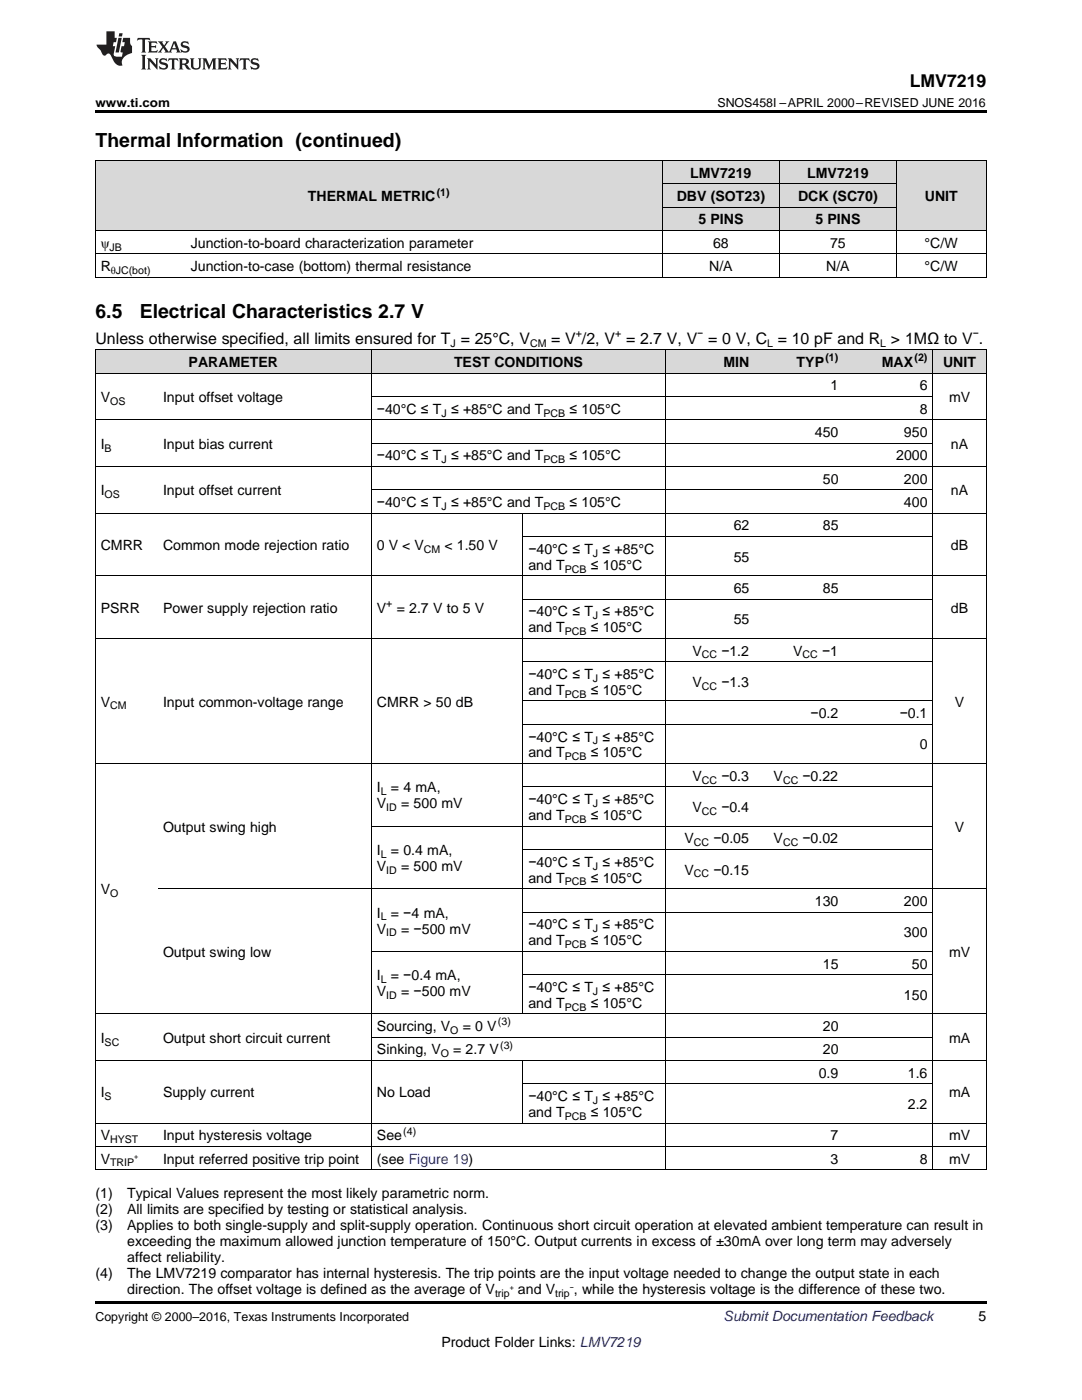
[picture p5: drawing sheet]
<svg xmlns="http://www.w3.org/2000/svg" width="216mm" height="279mm" viewBox="0 0 216 279" stroke-linecap="round" stroke-linejoin="round" font-family="sans-serif">
<defs><g id="words">
<g font-size="3.9">
<text x="19" y="29.3">Thermal Information (continued)</text>
<text x="19" y="63.5">6.5</text>
<text x="27.9" y="63.5">Electrical Characteristics 2.7 V</text>
</g>
<text font-size="3.5" x="181.5" y="17.3">LMV7219</text>
<g font-size="3.2">
<text x="19" y="68.6">Unless otherwise specified, all limits ensured for T = 25°C, V</text>
<text x="110" y="68.6">= V /2, V = 2.7 V, V = 0 V, C = 10 pF and R &gt; 1MΩ to V .</text>
</g>
<g font-size="2.8">
<text x="137.7" y="35.5">LMV7219</text>
<text x="161.1" y="35.5">LMV7219</text>
<text x="61.5" y="40.1">THERMAL METRIC</text>
<text x="135" y="40.1">DBV (SOT23)</text>
<text x="159.2" y="40.1">DCK (SC70)</text>
<text x="184.5" y="40.1">UNIT</text>
<text x="139.3" y="44.8">5 PINS</text>
<text x="162.7" y="44.8">5 PINS</text>
<text x="20.1" y="49.5">ψ</text>
<text x="38.1" y="49.5">Junction-to-board characterization parameter</text>
<text x="142.3" y="49.5">68</text>
<text x="165.6" y="49.5">75</text>
<text x="184.5" y="49.5">°C/W</text>
<text x="20.1" y="54.1">R</text>
<text x="38.1" y="54.1">Junction-to-case (bottom) thermal resistance</text>
<text x="141.5" y="54.1">N/A</text>
<text x="164.9" y="54.1">N/A</text>
<text x="184.5" y="54.1">°C/W</text>
<text x="37.6" y="73.3">PARAMETER</text>
<text x="90.6" y="73.3">TEST CONDITIONS</text>
<text x="144.4" y="73.3">MIN</text>
<text x="159" y="73.3">TYP</text>
<text x="165.7" y="77.9">1</text>
<text x="176" y="73.3">MAX</text>
<text x="183.5" y="77.9">6</text>
<text x="188.2" y="73.3">UNIT</text>
<text x="20.1" y="80.3">V</text>
<text x="32.5" y="80.3">Input offset voltage</text>
<text x="75.2" y="82.6">−40°C ≤ T ≤ +85°C and T</text>
<text x="113.6" y="82.6">≤ 105°C</text>
<text x="183.5" y="82.6">8</text>
<text x="189.4" y="80.3">mV</text>
<text x="20.1" y="89.6">I</text>
<text x="32.5" y="89.6">Input bias current</text>
<text x="162.6" y="87.2">450</text>
<text x="180.4" y="87.2">950</text>
<text x="189.8" y="89.6">nA</text>
<text x="75.2" y="91.9">−40°C ≤ T ≤ +85°C and T</text>
<text x="113.6" y="91.9">≤ 105°C</text>
<text x="178.8" y="91.9">2000</text>
<text x="20.1" y="98.9">I</text>
<text x="32.5" y="98.9">Input offset current</text>
<text x="75.2" y="101.2">−40°C ≤ T ≤ +85°C and T</text>
<text x="113.6" y="101.2">≤ 105°C</text>
<text x="164.2" y="96.6">50</text>
<text x="180.4" y="96.6">200</text>
<text x="180.4" y="101.2">400</text>
<text x="189.8" y="98.9">nA</text>
<text x="146.4" y="105.9">62</text>
<text x="164.2" y="105.9">85</text>
<text x="20.1" y="109.8">CMRR</text>
<text x="32.5" y="109.8">Common mode rejection ratio</text>
<text x="75.2" y="109.8">0 V &lt; V</text>
<text x="88.7" y="109.8">&lt; 1.50 V</text>
<text x="105.4" y="110.5">−40°C ≤ T ≤ +85°C</text>
<text x="105.4" y="113.7">and T</text>
<text x="117.9" y="113.7">≤ 105°C</text>
<text x="146.4" y="112.1">55</text>
<text x="189.8" y="109.8">dB</text>
<text x="146.4" y="118.4">65</text>
<text x="164.2" y="118.4">85</text>
<text x="20.1" y="122.3">PSRR</text>
<text x="32.5" y="122.3">Power supply rejection ratio</text>
<text x="75.2" y="122.3">V</text>
<text x="79.2" y="122.3">= 2.7 V to 5 V</text>
<text x="105.4" y="123">−40°C ≤ T ≤ +85°C</text>
<text x="146.4" y="124.6">55</text>
<text x="189.8" y="122.3">dB</text>
<text x="105.4" y="126.2">and T</text>
<text x="117.9" y="126.2">≤ 105°C</text>
<text x="138.2" y="130.8">V</text>
<text x="143.9" y="130.8">−1.2</text>
<text x="158.3" y="130.8">V</text>
<text x="164" y="130.8">−1</text>
<text x="105.4" y="135.5">−40°C ≤ T ≤ +85°C</text>
<text x="138.2" y="137.1">V</text>
<text x="143.9" y="137.1">−1.3</text>
<text x="20.1" y="141">V</text>
<text x="32.5" y="141">Input common-voltage range</text>
<text x="75.2" y="141">CMRR &gt; 50 dB</text>
<text x="105.4" y="138.7">and T</text>
<text x="117.9" y="138.7">≤ 105°C</text>
<text x="161.7" y="143.3">−0.2</text>
<text x="179.5" y="143.3">−0.1</text>
<text x="190.5" y="141">V</text>
<text x="105.4" y="148">−40°C ≤ T ≤ +85°C</text>
<text x="183.5" y="149.6">0</text>
<text x="105.4" y="151.2">and T</text>
<text x="117.9" y="151.2">≤ 105°C</text>
<text x="138.2" y="155.8">V</text>
<text x="143.9" y="155.8">−0.3</text>
<text x="154.4" y="155.8">V</text>
<text x="160.1" y="155.8">−0.22</text>
<text x="75.2" y="158.2">I</text>
<text x="75.2" y="161.3">V</text>
<text x="78" y="158.2">= 4 mA,</text>
<text x="80" y="161.3">= 500 mV</text>
<text x="105.4" y="160.5">−40°C ≤ T ≤ +85°C</text>
<text x="32.5" y="166">Output swing high</text>
<text x="105.4" y="163.7">and T</text>
<text x="117.9" y="163.7">≤ 105°C</text>
<text x="138.2" y="162.1">V</text>
<text x="143.9" y="162.1">−0.4</text>
<text x="190.5" y="166">V</text>
<text x="75.2" y="170.6">I</text>
<text x="75.2" y="173.8">V</text>
<text x="78" y="170.6">= 0.4 mA,</text>
<text x="80" y="173.8">= 500 mV</text>
<text x="105.4" y="173">−40°C ≤ T ≤ +85°C</text>
<text x="136.6" y="168.3">V</text>
<text x="142.3" y="168.3">−0.05</text>
<text x="154.4" y="168.3">V</text>
<text x="160.1" y="168.3">−0.02</text>
<text x="20.1" y="178.5">V</text>
<text x="105.4" y="176.1">and T</text>
<text x="117.9" y="176.1">≤ 105°C</text>
<text x="136.6" y="174.6">V</text>
<text x="142.3" y="174.6">−0.15</text>
<text x="75.2" y="183.1">I</text>
<text x="78" y="183.1">= −4 mA,</text>
<text x="105.4" y="185.5">−40°C ≤ T ≤ +85°C</text>
<text x="162.6" y="180.8">130</text>
<text x="180.4" y="180.8">200</text>
<text x="32.5" y="191">Output swing low</text>
<text x="75.2" y="186.3">V</text>
<text x="80" y="186.3">= −500 mV</text>
<text x="105.4" y="188.6">and T</text>
<text x="117.9" y="188.6">≤ 105°C</text>
<text x="180.4" y="187">300</text>
<text x="189.4" y="191">mV</text>
<text x="75.2" y="195.6">I</text>
<text x="78" y="195.6">= −0.4 mA,</text>
<text x="105.4" y="197.9">−40°C ≤ T ≤ +85°C</text>
<text x="164.2" y="193.3">15</text>
<text x="182" y="193.3">50</text>
<text x="75.2" y="198.8">V</text>
<text x="80" y="198.8">= −500 mV</text>
<text x="105.4" y="201.1">and T</text>
<text x="117.9" y="201.1">≤ 105°C</text>
<text x="180.4" y="199.5">150</text>
<text x="20.1" y="208.1">I</text>
<text x="32.5" y="208.1">Output short circuit current</text>
<text x="75.2" y="205.8">Sourcing, V</text>
<text x="92.3" y="205.8">= 0 V</text>
<text x="164.2" y="205.8">20</text>
<text x="189.4" y="208.1">mA</text>
<text x="75.2" y="210.4">Sinking, V</text>
<text x="90.4" y="210.4">= 2.7 V</text>
<text x="163.4" y="215.1">0.9</text>
<text x="164.2" y="210.4">20</text>
<text x="181.2" y="215.1">1.6</text>
<text x="20.1" y="219">I</text>
<text x="32.5" y="219">Supply current</text>
<text x="75.2" y="219">No Load</text>
<text x="105.4" y="219.7">−40°C ≤ T ≤ +85°C</text>
<text x="181.2" y="221.3">2.2</text>
<text x="189.4" y="219">mA</text>
<text x="20.1" y="227.6">V</text>
<text x="32.5" y="227.6">Input hysteresis voltage</text>
<text x="75.2" y="227.6">See</text>
<text x="105.4" y="222.9">and T</text>
<text x="117.9" y="222.9">≤ 105°C</text>
<text x="165.7" y="227.6">7</text>
<text x="189.4" y="227.6">mV</text>
<text x="20.1" y="232.2">V</text>
<text x="32.5" y="232.2">Input referred positive trip point</text>
<text x="75.2" y="232.2">(see Figure 19)</text>
<text x="165.7" y="232.2">3</text>
<text x="183.5" y="232.2">8</text>
<text x="189.4" y="232.2">mV</text>
<text x="19" y="239.2">(1)</text>
<text x="25.4" y="239.2">Typical Values represent the most likely parametric norm.</text>
<text x="19" y="242.4">(2)</text>
<text x="19" y="245.5">(3)</text>
<text x="25.4" y="242.4">All limits are specified by testing or statistical analysis.</text>
<text x="25.4" y="245.5">Applies to both single-supply and split-supply operation. Continuous short circuit operation at elevated ambient temperature can result in</text>
<text x="25.4" y="248.7">exceeding the maximum allowed junction temperature of 150°C. Output currents in excess of ±30mA over long term may adversely</text>
<text x="25.4" y="251.9">affect reliability.</text>
<text x="19" y="255.1">(4)</text>
<text x="25.4" y="255.1">The LMV7219 comparator has internal hysteresis. The trip points are the input voltage needed to change the output state in each</text>
<text x="25.4" y="258.2">direction. The offset voltage is defined as the average of V</text>
<text x="103.4" y="258.2">and V</text>
<text x="114.5" y="258.2">, while the hysteresis voltage is the difference of these two.</text>
<text x="195.3" y="263.6">5</text>
<text x="88.1" y="268.9">Product Folder Links: LMV7219</text>
</g>
<text font-size="2.8" fill="#0000c8" x="144.4" y="263.6">Submit Documentation Feedback</text>
<g font-size="2.5">
<text x="19" y="21.4">www.ti.com</text>
<text x="143.2" y="21.4">SNOS458I –APRIL 2000–REVISED JUNE 2016</text>
<text x="19" y="263.6">Copyright © 2000–2016, Texas Instruments Incorporated</text>
</g>
<g font-size="2.1">
<text x="87.1" y="39">(1)</text>
<text x="21.9" y="50">JB</text>
<text x="22.1" y="54.7">θJC(bot)</text>
<text x="89.9" y="69.3">J</text>
<text x="105.8" y="69.3">CM</text>
<text x="114.9" y="67.3">+</text>
<text x="122.7" y="67.3">+</text>
<text x="139.1" y="67.3">−</text>
<text x="153.1" y="69.3">L</text>
<text x="175.6" y="69.3">L</text>
<text x="194.1" y="67.3">−</text>
<text x="164.7" y="72.1">(1)</text>
<text x="182.5" y="72.1">(2)</text>
<text x="22" y="80.8">OS</text>
<text x="88.1" y="83.1">J</text>
<text x="108.4" y="83.1">PCB</text>
<text x="20.9" y="90.1">B</text>
<text x="88.1" y="92.5">J</text>
<text x="108.4" y="92.5">PCB</text>
<text x="20.9" y="99.4">OS</text>
<text x="88.1" y="101.8">J</text>
<text x="108.4" y="101.8">PCB</text>
<text x="84.6" y="110.3">CM</text>
<text x="118.3" y="111.1">J</text>
<text x="112.7" y="114.3">PCB</text>
<text x="77.1" y="121.1">+</text>
<text x="118.3" y="123.6">J</text>
<text x="112.7" y="126.8">PCB</text>
<text x="140.1" y="131.4">CC</text>
<text x="160.2" y="131.4">CC</text>
<text x="118.3" y="136.1">J</text>
<text x="140.1" y="137.7">CC</text>
<text x="22" y="141.6">CM</text>
<text x="112.7" y="139.2">PCB</text>
<text x="118.3" y="148.6">J</text>
<text x="112.7" y="151.7">PCB</text>
<text x="76" y="158.7">L</text>
<text x="77.1" y="161.9">ID</text>
<text x="118.3" y="161">J</text>
<text x="140.1" y="156.4">CC</text>
<text x="156.2" y="156.4">CC</text>
<text x="112.7" y="164.2">PCB</text>
<text x="140.1" y="162.6">CC</text>
<text x="76" y="171.2">L</text>
<text x="118.3" y="173.5">J</text>
<text x="138.5" y="168.9">CC</text>
<text x="156.2" y="168.9">CC</text>
<text x="22" y="179">O</text>
<text x="77.1" y="174.4">ID</text>
<text x="112.7" y="176.7">PCB</text>
<text x="138.5" y="175.1">CC</text>
<text x="76" y="183.7">L</text>
<text x="77.1" y="186.9">ID</text>
<text x="112.7" y="189.2">PCB</text>
<text x="118.3" y="186">J</text>
<text x="76" y="196.2">L</text>
<text x="77.1" y="199.4">ID</text>
<text x="112.7" y="201.7">PCB</text>
<text x="118.3" y="198.5">J</text>
<text x="20.9" y="208.7">SC</text>
<text x="89.9" y="206.3">O</text>
<text x="99.4" y="204.6">(3)</text>
<text x="99.8" y="209.3">(3)</text>
<text x="87.9" y="211">O</text>
<text x="20.9" y="219.6">S</text>
<text x="118.3" y="220.3">J</text>
<text x="80.5" y="226.4">(4)</text>
<text x="112.7" y="223.5">PCB</text>
<text x="22" y="228.1">HYST</text>
<text x="22" y="232.8">TRIP</text>
<text x="98.8" y="258.8">trip</text>
<text x="110.8" y="258.8">trip</text>
</g>
<g font-size="1.4">
<text x="26.8" y="231.4">+</text>
<text x="101.7" y="257.4">+</text>
<text x="113.7" y="257.4">−</text>
</g>
</g></defs>
<g fill="#d8d8d8">
<path d="M19 69.9h12.5v4.6h-12.5z"/>
<path d="M31.5 69.9h42.7v4.6h-42.7z"/>
<path d="M74.2 69.9h30.2v4.6h-30.2z"/>
<path d="M104.4 69.9h28.4v4.6h-28.4z"/>
<path d="M132.8 69.9h17.8v4.6h-17.8z"/>
<path d="M150.6 69.9h17.8v4.6h-17.8z"/>
<path d="M168.4 69.9h17.8v4.6h-17.8z"/>
<path d="M186.2 69.9h10.6v4.6h-10.6z"/>
<path d="M19 32.1h18v14h-18z"/>
<path d="M37 32.1h95.2v14h-95.2z"/>
<path d="M178.9 32.1h17.9v14h-17.9z"/>
<path d="M132.2 41.4h23.3v4.7h-23.3z"/>
<path d="M155.5 41.4h23.4v4.7h-23.4z"/>
<path d="M132.2 36.8h23.3v4.6h-23.3z"/>
<path d="M155.5 36.8h23.4v4.6h-23.4z"/>
<path d="M132.2 32.1h23.3v4.7h-23.3z"/>
<path d="M155.5 32.1h23.4v4.7h-23.4z"/>
</g>
<path d="M19 22h177.8v.5h-177.8zM19 55.4h.2zM132.1 55.4h.1zM155.4 55.4h.1zM178.8 55.4h.1zM196.7 55.4h.1zM19 259.7h177.8v.5h-177.8z" fill="#000"/>
<g fill="none" stroke="#000" stroke-width=".2">
<path d="M19 32h177.8M19.1 32.1v23.3M132.1 32.1v23.3M132.2 36.7h46.7M155.5 32.1v23.3M178.8 32.1v23.3M196.8 32.1v23.3M19 55.3h177.8M19 50.7h177.8M19 46h177.8M132.2 41.4h46.7M19 69.8h177.8v163.7"/>
<path d="M19 74.5h177.8M19.1 69.8v163.7M74.1 69.8v163.7M74.2 79.1h112M132.8 69.8v163.7M186.1 69.8v163.7M19 93.1h177.8M19 83.8h177.8M74.2 97.8h112M74.2 88.5h112M19 114.9h177.8M19 102.4h177.8"/>
<path d="M104.3 102.4v100M104.4 119.6h81.8M104.4 107.1h81.8M19 127.4h177.8M104.4 139.9h81.8M104.4 132.1h81.8M19 152.4h177.8M104.4 157h81.8M104.4 144.6h81.8M31.5 177.4h165.3M74.2 164.9h112M104.4 169.5h81.8"/>
<path d="M74.2 189.8h112M104.4 194.5h81.8M104.4 182h81.8M19 211.6h177.8M19 202.3h177.8M74.2 207h112M104.3 211.7v12.5M104.4 216.3h81.8M19 233.5h177.8M19 228.8h177.8M19 224.1h177.8"/>
</g>
<g fill="#231f20">
<path d="M27.5 7.6l-.1 .5 .4-.2h.6v.1v2.1l-.2 .4h1l-.3-.4v-2.1l.1-.1h.5l.5 .2-.2-.5zM29.5 8.3l.2 .3v1.5l-.2 .4h1.8l.2-.6a1.04 1.04 0 0 1-1.3 .2v-.7h.6l.3 .2v-.6l-.3 .2h-.6v-.6l.8-.1 .4 .3-.2-.5zM31.5 8.3l.9 1.1-.9 1.1h.8l-.2-.2 .5-.7 .4 .7-.2 .2h1.5l-.1-.2 .1-.4h.9l.1 .4-.2 .2h1l-.3-.3-.7-1.9h-.5l-.9 2-.8-1 .9-1h-.8l.1 .3-.3 .5-.4-.6 .2-.2zM34.7 8.6l.4 1h-.7zM36.3 8.4a.63 .63 0 0 0-.2 .7 .63 .63 0 0 0 .6 .4l.6 .2 .1 .2a.75 .75 0 0 1-.7 .4 .75 .75 0 0 1-.6-.5l.1 .7 .1-.1a1.11 1.11 0 0 0 1.5-.6 1.13 1.13 0 0 0-1.2-.8l-.1-.4a1.04 1.04 0 0 1 1.2 .2l-.2-.5-.1 .1-.5-.2zM28.2 10.9l.2 .4v2.2l-.2 .4h1l-.3-.4v-2.2l.3-.4zM29.3 11.6l.3 .4v1.5l-.3 .4h.8l-.2-.4v-1.3l1.5 1.7v-1.9l.2-.4h-.7l.2 .4v.9l-1.1-1.3zM32 11.8a.62 .62 0 0 0-.2 .7 .62 .62 0 0 0 .6 .4l.6 .1 .1 .3a.76 .76 0 0 1-.7 .3 .76 .76 0 0 1-.6-.4l.1 .7 .1-.1a1.11 1.11 0 0 0 1.5-.6 1.13 1.13 0 0 0-1.2-.8l-.1-.4a1.04 1.04 0 0 1 1.2 .2l-.2-.6-.1 .1-.5-.1zM33.7 11.6l-.2 .6a.61 .61 0 0 1 .8-.3v1.6l-.2 .4h.9l-.2-.4v-1.6a.63 .63 0 0 1 .8 .3l-.2-.6zM35.6 11.6l.3 .4v1.5l-.3 .4h1l-.2-.2v-.8l.5 .2a.76 .76 0 0 0 1.2 .7l-1-1a.58 .58 0 0 0 .6-.5 .58 .58 0 0 0-.5-.6zM36.4 11.9h.1a.45 .45 0 0 1 .5 .1 .45 .45 0 0 1 .1 .5l-.7 .2zM37.9 11.6l.2 .2a2.17 2.17 0 0 0 .3 1.9 .99 .99 0 0 0 1.6-.6v-1.1l.2-.4h-.7l.2 .2a1.92 1.92 0 0 1-.2 1.8 .6 .6 0 0 1-.9-.5v-1.1l.2-.4zM40.4 11.6l.2 .4v1.5l-.2 .4h.7l-.2-.4v-1.4l.8 1.8 .8-1.8v1.4l-.2 .4h.9l-.2-.4v-1.5l.2-.4h-.8l-.6 1.5-.6-1.5zM43.4 11.6l.2 .4v1.5l-.2 .4h1.8l.2-.6a1.04 1.04 0 0 1-1.3 .1v-.6h.5l.4 .2v-.6l-.4 .2h-.5v-.7h.8l.3 .3-.1-.6zM45.5 11.6l.2 .4v1.5l-.2 .4h.7l-.2-.4v-1.3l1.5 1.7v-1.9l.2-.4h-.7l.2 .4v.9l-1.1-1.3zM47.9 11.6l-.1 .6a.61 .61 0 0 1 .8-.3v1.6l-.3 .4h1l-.3-.4 .1-1.6a.63 .63 0 0 1 .7 .3l-.1-.6zM50.2 11.8a.62 .62 0 0 0-.2 .7 .62 .62 0 0 0 .6 .4l.6 .1 .2 .3a.76 .76 0 0 1-.8 .3 .76 .76 0 0 1-.6-.4l.1 .7 .2-.1a1.11 1.11 0 0 0 1.5-.6 1.13 1.13 0 0 0-1.3-.8l-.1-.4a1.04 1.04 0 0 1 1.2 .2l-.1-.6-.2 .1-.5-.1z"/>
<path d="M21.2 6.3v2.6h-1.9l.1 .4 .7 .9a.91 .91 0 0 0 1 .8 .56 .56 0 0 1 .5-.3 .56 .56 0 0 1 .5 .3l.4 .8a1.53 1.53 0 0 0 1.9 1.2 1.54 1.54 0 0 1 1-2.1l.9-.3v-1.4a1.52 1.52 0 0 1-.3-1.6h-1.4l-.2 .8h.5l-.2 .8h-.4l-.2 1v.2l.4 .1-.2 .8a1.93 1.93 0 0 1-1.6-.3l.3-1.8h-.5l.2-.8h.4l.2-.8h-.4v-1.3zM23.6 7.6l-.6 2.9h.7l.6-2.9zM23.8 6.6l-.1 .7h.6l.2-.7z"/>
</g>
<use href="#words"/>
</svg>
